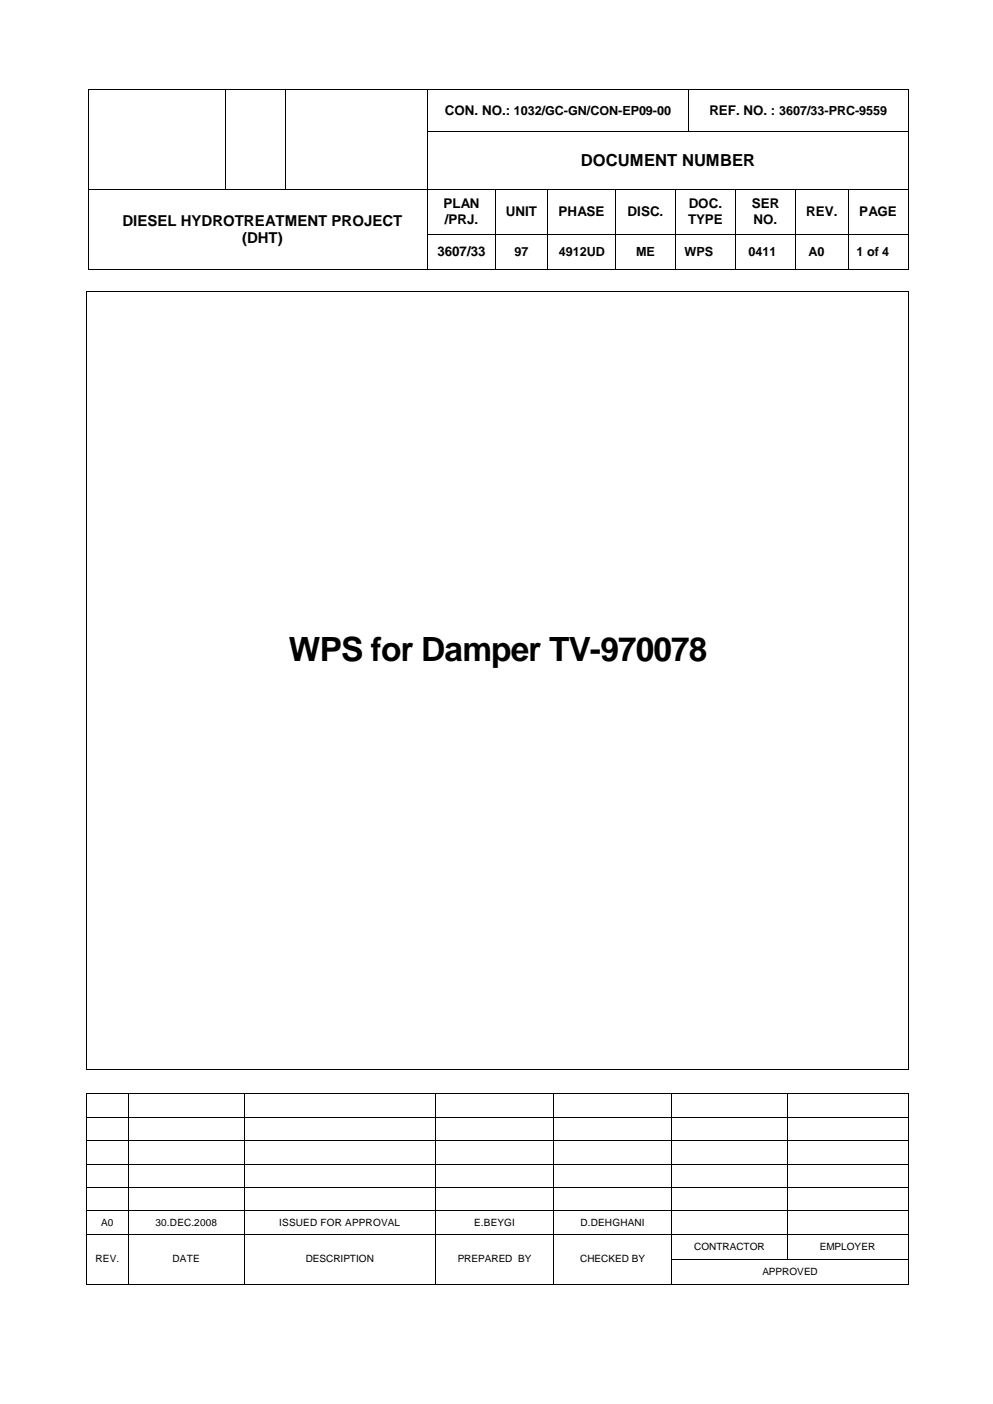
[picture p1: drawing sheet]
<svg xmlns="http://www.w3.org/2000/svg" width="210mm" height="297mm" viewBox="0 0 210 297" stroke-linecap="round" stroke-linejoin="round" font-family="sans-serif">
<defs><g id="words">
<text font-size="7.1" x="61.1" y="139.9">WPS for Damper TV-970078</text>
<text font-size="3.5" x="122.9" y="35.1">DOCUMENT NUMBER</text>
<g font-size="3.2">
<text x="25.9" y="47.8">DIESEL HYDROTREATMENT PROJECT</text>
<text x="51.2" y="51.4">(DHT)</text>
</g>
<g font-size="2.8">
<text x="94.1" y="24.3">CON. NO.: 1032/GC-GN/CON-EP09-00</text>
<text x="150" y="24.3">REF. NO. : 3607/33-PRC-9559</text>
<text x="93.8" y="44.1">PLAN</text>
<text x="94.1" y="47.3">/PRJ.</text>
<text x="107" y="45.7">UNIT</text>
<text x="118.1" y="45.7">PHASE</text>
<text x="132.7" y="45.7">DISC.</text>
<text x="145.5" y="47.3">TYPE</text>
<text x="145.7" y="44.1">DOC.</text>
<text x="159" y="44.1">SER</text>
<text x="159.4" y="47.3">NO.</text>
<text x="170.5" y="45.7">REV.</text>
<text x="181.7" y="45.7">PAGE</text>
<text x="92.5" y="54.2">3607/33</text>
</g>
<g font-size="2.7">
<text x="108.8" y="54.2">97</text>
<text x="118.2" y="54.2">4912UD</text>
<text x="134.5" y="54.2">ME</text>
<text x="144.8" y="54.2">WPS</text>
<text x="158.3" y="54.2">0411</text>
<text x="171" y="54.2">A0</text>
<text x="181.1" y="54.2">1 of 4</text>
</g>
<g font-size="2.1">
<text x="21.4" y="259.3">A0</text>
<text x="32.9" y="259.3">30.DEC.2008</text>
<text x="59.1" y="259.3">ISSUED FOR APPROVAL</text>
<text x="100.3" y="259.3">E.BEYGI</text>
<text x="122.7" y="259.3">D.DEHGHANI</text>
<text x="20.2" y="267.1">REV.</text>
<text x="36.5" y="267.1">DATE</text>
<text x="64.7" y="267.1">DESCRIPTION</text>
<text x="96.8" y="267.1">PREPARED BY</text>
<text x="122.7" y="267.1">CHECKED BY</text>
<text x="146.8" y="264.4">CONTRACTOR</text>
<text x="161.2" y="269.7">APPROVED</text>
<text x="173.4" y="264.4">EMPLOYER</text>
</g>
</g></defs>
<g fill="#000">
<path d="M18.6 18.8h.2v.2h-.2z" fill-rule="evenodd"/>
<path d="M18.6 18.8h.2v.2h-.2z" fill-rule="evenodd"/>
<path d="M47.5 18.8h.2v.2h-.2z" fill-rule="evenodd"/>
<path d="M60.3 18.8h.1v.2h-.1z" fill-rule="evenodd"/>
<path d="M90.4 18.8h.2v.2h-.2z" fill-rule="evenodd"/>
<path d="M145.5 18.8h.1v.2h-.1z" fill-rule="evenodd"/>
<path d="M192 18.8h.2v.2h-.2z" fill-rule="evenodd"/>
<path d="M192 18.8h.2v.2h-.2z" fill-rule="evenodd"/>
<path d="M18.6 27.7h.2v.2h-.2z" fill-rule="evenodd"/>
<path d="M47.5 27.7h.2v.2h-.2z" fill-rule="evenodd"/>
<path d="M60.3 27.7h.1v.2h-.1z" fill-rule="evenodd"/>
<path d="M90.4 27.7h.2v.2h-.2z" fill-rule="evenodd"/>
<path d="M145.5 27.7h.1v.2h-.1z" fill-rule="evenodd"/>
<path d="M192 27.7h.2v.2h-.2z" fill-rule="evenodd"/>
<path d="M18.6 40h.2v.1h-.2z" fill-rule="evenodd"/>
<path d="M18.6 49.5h.2v.1h-.2z" fill-rule="evenodd"/>
<path d="M18.6 57h.2v.2h-.2z" fill-rule="evenodd"/>
<path d="M18.6 57h.2v.2h-.2z" fill-rule="evenodd"/>
<path d="M47.5 40h.2v.1h-.2z" fill-rule="evenodd"/>
<path d="M60.3 40h.1v.1h-.1z" fill-rule="evenodd"/>
<path d="M90.4 40h.2v.1h-.2z" fill-rule="evenodd"/>
<path d="M90.4 49.5h.2v.1h-.2z" fill-rule="evenodd"/>
<path d="M90.4 57h.2v.2h-.2z" fill-rule="evenodd"/>
<path d="M104.7 40h.2v.1h-.2z" fill-rule="evenodd"/>
<path d="M104.7 49.5h.2v.1h-.2z" fill-rule="evenodd"/>
<path d="M104.7 57h.2v.2h-.2z" fill-rule="evenodd"/>
<path d="M115.8 40h.2v.1h-.2z" fill-rule="evenodd"/>
<path d="M115.8 49.5h.2v.1h-.2z" fill-rule="evenodd"/>
<path d="M115.8 57h.2v.2h-.2z" fill-rule="evenodd"/>
<path d="M130.1 40h.2v.1h-.2z" fill-rule="evenodd"/>
<path d="M130.1 49.5h.2v.1h-.2z" fill-rule="evenodd"/>
<path d="M130.1 57h.2v.2h-.2z" fill-rule="evenodd"/>
<path d="M142.8 40h.2v.1h-.2z" fill-rule="evenodd"/>
<path d="M142.8 49.5h.2v.1h-.2z" fill-rule="evenodd"/>
<path d="M142.8 57h.2v.2h-.2z" fill-rule="evenodd"/>
<path d="M155.5 40h.2v.1h-.2z" fill-rule="evenodd"/>
<path d="M155.5 49.5h.2v.1h-.2z" fill-rule="evenodd"/>
<path d="M155.5 57h.2v.2h-.2z" fill-rule="evenodd"/>
<path d="M168.2 40h.2v.1h-.2z" fill-rule="evenodd"/>
<path d="M168.2 49.5h.2v.1h-.2z" fill-rule="evenodd"/>
<path d="M168.2 57h.2v.2h-.2z" fill-rule="evenodd"/>
<path d="M179.3 40h.2v.1h-.2z" fill-rule="evenodd"/>
<path d="M179.3 49.5h.2v.1h-.2z" fill-rule="evenodd"/>
<path d="M179.3 57h.2v.2h-.2z" fill-rule="evenodd"/>
<path d="M192 40h.2v.1h-.2z" fill-rule="evenodd"/>
<path d="M192 49.5h.2v.1h-.2z" fill-rule="evenodd"/>
<path d="M192 57h.2v.2h-.2z" fill-rule="evenodd"/>
<path d="M192 57h.2v.2h-.2z" fill-rule="evenodd"/>
<path d="M18.3 61.6h.2v.2h-.2z" fill-rule="evenodd"/>
<path d="M18.3 61.6h.2v.2h-.2z" fill-rule="evenodd"/>
<path d="M192.1 61.6h.2v.2h-.2z" fill-rule="evenodd"/>
<path d="M192.1 61.6h.2v.2h-.2z" fill-rule="evenodd"/>
<path d="M18.3 226.2h.2v.1h-.2z" fill-rule="evenodd"/>
<path d="M18.3 226.2h.2v.1h-.2z" fill-rule="evenodd"/>
<path d="M18.5 226.2h.1v.1h-.1z" fill-rule="evenodd"/>
<path d="M192.1 226.2h.2v.1h-.2z" fill-rule="evenodd"/>
</g>
<g fill="none" stroke="#000" stroke-width=".21">
<path d="M18.7 19v8.7M18.8 18.9h28.7M47.6 19v8.7M47.7 18.9h12.6M60.3 19v8.7M60.4 18.9h30M90.5 19v8.7M90.6 18.9h54.9M145.5 19v8.7M145.6 18.9h46.4M192.1 19v8.7M18.7 27.9v12.1"/>
<path d="M47.6 27.9v12.1M60.3 27.9v12.1M90.5 27.9v12.1M90.6 27.8h54.9M145.6 27.8h46.4M192.1 27.9v12.1M18.7 40.1v9.4M18.7 49.6v7.4M18.8 40.1h28.7M18.8 57.1h71.6M47.7 40.1h12.6M60.4 40.1h30"/>
<path d="M90.5 40.1v9.4M90.5 49.6v7.4M90.6 40.1h14.1M90.6 49.5h14.1M90.6 57.1h14.1M104.8 40.1v9.4M104.8 49.6v7.4M104.9 40.1h10.9M104.9 49.5h10.9M104.9 57.1h10.9M115.9 40.1v9.4M115.9 49.6v7.4"/>
<path d="M116 40.1h14.1M116 49.5h14.1M116 57.1h14.1M130.2 40.1v9.4M130.2 49.6v7.4M130.3 40.1h12.5M130.3 49.5h12.5M130.3 57.1h12.5M142.9 40.1v9.4M142.9 49.6v7.4M143 40.1h12.5M143 49.5h12.5"/>
<path d="M143 57.1h12.5M155.6 40.1v9.4M155.6 49.6v7.4M155.7 40.1h12.5M155.7 49.5h12.5M155.7 57.1h12.5M168.3 40.1v9.4M168.3 49.6v7.4M168.4 40.1h10.9M168.4 49.5h10.9M168.4 57.1h10.9M179.4 40.1v9.4"/>
<path d="M179.4 49.6v7.4M179.5 40.1h12.5M179.5 49.5h12.5M179.5 57.1h12.5M192.1 40.1v9.4M192.1 49.6v7.4M18.4 61.8v164.4M18.5 61.7h173.6M192.2 61.8v164.4M18.6 226.3h173.5"/>
</g>
<g fill="#fff">
<path d="M18.5 231.5h8.5v4.8h-8.5z" fill-rule="evenodd"/>
<path d="M18.8 232.7h7.9v2.4h-7.9z" fill-rule="evenodd"/>
<path d="M27.2 231.5h24.4v4.8h-24.4z" fill-rule="evenodd"/>
<path d="M27.5 232.7h23.8v2.4h-23.8z" fill-rule="evenodd"/>
<path d="M51.8 231.5h40.2v4.8h-40.2z" fill-rule="evenodd"/>
<path d="M52.1 232.9h39.6v2h-39.6z" fill-rule="evenodd"/>
<path d="M92.2 231.5h24.8v4.8h-24.8z" fill-rule="evenodd"/>
<path d="M92.5 232.9h24.2v2h-24.2z" fill-rule="evenodd"/>
<path d="M117.2 231.5h24.8v4.8h-24.8z" fill-rule="evenodd"/>
<path d="M117.5 232.9h24.2v2h-24.2z" fill-rule="evenodd"/>
<path d="M142.1 231.5h24.3v4.8h-24.3z" fill-rule="evenodd"/>
<path d="M142.5 232.9h23.6v2h-23.6z" fill-rule="evenodd"/>
<path d="M166.5 231.5h25.6v4.8h-25.6z" fill-rule="evenodd"/>
<path d="M166.8 232.9h25v2h-25z" fill-rule="evenodd"/>
</g>
<g fill="#000">
<path d="M18.3 231.3h.2v.2h-.2z" fill-rule="evenodd"/>
<path d="M18.3 231.3h.2v.2h-.2z" fill-rule="evenodd"/>
<path d="M18.5 231.3h.1v.2h-.1z" fill-rule="evenodd"/>
<path d="M27 231.3h.2v.2h-.2z" fill-rule="evenodd"/>
<path d="M51.6 231.3h.2v.2h-.2z" fill-rule="evenodd"/>
<path d="M92.1 231.3h.1v.2h-.1z" fill-rule="evenodd"/>
<path d="M117 231.3h.2v.2h-.2z" fill-rule="evenodd"/>
<path d="M142 231.3h.2v.2h-.2z" fill-rule="evenodd"/>
<path d="M166.4 231.3h.1v.2h-.1z" fill-rule="evenodd"/>
<path d="M192.1 231.3h.2v.2h-.2z" fill-rule="evenodd"/>
</g>
<g fill="none" stroke="#000" stroke-width=".21">
<path d="M18.4 231.5v4.8M18.6 231.4h8.4M27.1 231.5v4.8M27.2 231.4h24.4M51.7 231.5v4.8M51.8 231.4h40.2M92.1 231.5v4.8M92.2 231.4h24.8M117.1 231.5v4.8M117.2 231.4h24.8M142.1 231.5v4.8M142.2 231.4h24.2"/>
<path d="M166.4 231.5v4.8M166.5 231.4h25.6M192.2 231.5v4.8"/>
</g>
<g fill="#fff">
<path d="M18.5 236.5h8.5v4.7h-8.5z" fill-rule="evenodd"/>
<path d="M18.8 237.6h7.9v2.5h-7.9z" fill-rule="evenodd"/>
<path d="M27.2 236.5h24.4v4.7h-24.4z" fill-rule="evenodd"/>
<path d="M27.5 237.6h23.8v2.5h-23.8z" fill-rule="evenodd"/>
<path d="M51.8 236.5h40.2v4.7h-40.2z" fill-rule="evenodd"/>
<path d="M52.1 237.8h39.6v2.1h-39.6z" fill-rule="evenodd"/>
<path d="M92.2 236.5h24.8v4.7h-24.8z" fill-rule="evenodd"/>
<path d="M92.5 237.8h24.2v2.1h-24.2z" fill-rule="evenodd"/>
<path d="M117.2 236.5h24.8v4.7h-24.8z" fill-rule="evenodd"/>
<path d="M117.5 237.8h24.2v2.1h-24.2z" fill-rule="evenodd"/>
<path d="M142.1 236.5h24.3v4.7h-24.3z" fill-rule="evenodd"/>
<path d="M142.5 237.8h23.6v2.1h-23.6z" fill-rule="evenodd"/>
<path d="M166.5 236.5h25.6v4.7h-25.6z" fill-rule="evenodd"/>
<path d="M166.8 237.8h25v2.1h-25z" fill-rule="evenodd"/>
</g>
<g fill="#000">
<path d="M18.3 236.3h.2v.2h-.2z" fill-rule="evenodd"/>
<path d="M27 236.3h.2v.2h-.2z" fill-rule="evenodd"/>
<path d="M51.6 236.3h.2v.2h-.2z" fill-rule="evenodd"/>
<path d="M92.1 236.3h.1v.2h-.1z" fill-rule="evenodd"/>
<path d="M117 236.3h.2v.2h-.2z" fill-rule="evenodd"/>
<path d="M142 236.3h.2v.2h-.2z" fill-rule="evenodd"/>
<path d="M166.4 236.3h.1v.2h-.1z" fill-rule="evenodd"/>
<path d="M192.1 236.3h.2v.2h-.2z" fill-rule="evenodd"/>
</g>
<g fill="none" stroke="#000" stroke-width=".21">
<path d="M18.4 236.5v4.7M18.5 236.4h8.5M27.1 236.5v4.7M27.2 236.4h24.4M51.7 236.5v4.7M51.8 236.4h40.2M92.1 236.5v4.7M92.2 236.4h24.8M117.1 236.5v4.7M117.2 236.4h24.8M142.1 236.5v4.7M142.2 236.4h24.2"/>
<path d="M166.4 236.5v4.7M166.5 236.4h25.6M192.2 236.5v4.7"/>
</g>
<g fill="#fff">
<path d="M18.5 241.4h8.5v4.8h-8.5z" fill-rule="evenodd"/>
<path d="M18.8 242.6h7.9v2.4h-7.9z" fill-rule="evenodd"/>
<path d="M27.2 241.4h24.4v4.8h-24.4z" fill-rule="evenodd"/>
<path d="M27.5 242.6h23.8v2.4h-23.8z" fill-rule="evenodd"/>
<path d="M51.8 241.4h40.2v4.8h-40.2z" fill-rule="evenodd"/>
<path d="M52.1 242.8h39.6v2h-39.6z" fill-rule="evenodd"/>
<path d="M92.2 241.4h24.8v4.8h-24.8z" fill-rule="evenodd"/>
<path d="M92.5 242.8h24.2v2h-24.2z" fill-rule="evenodd"/>
<path d="M117.2 241.4h24.8v4.8h-24.8z" fill-rule="evenodd"/>
<path d="M117.5 242.8h24.2v2h-24.2z" fill-rule="evenodd"/>
<path d="M142.1 241.4h24.3v4.8h-24.3z" fill-rule="evenodd"/>
<path d="M142.5 242.8h23.6v2h-23.6z" fill-rule="evenodd"/>
<path d="M166.5 241.4h25.6v4.8h-25.6z" fill-rule="evenodd"/>
<path d="M166.8 242.8h25v2h-25z" fill-rule="evenodd"/>
</g>
<g fill="#000">
<path d="M18.3 241.2h.2v.2h-.2z" fill-rule="evenodd"/>
<path d="M27 241.2h.2v.2h-.2z" fill-rule="evenodd"/>
<path d="M51.6 241.2h.2v.2h-.2z" fill-rule="evenodd"/>
<path d="M92.1 241.2h.1v.2h-.1z" fill-rule="evenodd"/>
<path d="M117 241.2h.2v.2h-.2z" fill-rule="evenodd"/>
<path d="M142 241.2h.2v.2h-.2z" fill-rule="evenodd"/>
<path d="M166.4 241.2h.1v.2h-.1z" fill-rule="evenodd"/>
<path d="M192.1 241.2h.2v.2h-.2z" fill-rule="evenodd"/>
</g>
<g fill="none" stroke="#000" stroke-width=".21">
<path d="M18.4 241.4v4.8M18.5 241.3h8.5M27.1 241.4v4.8M27.2 241.3h24.4M51.7 241.4v4.8M51.8 241.3h40.2M92.1 241.4v4.8M92.2 241.3h24.8M117.1 241.4v4.8M117.2 241.3h24.8M142.1 241.4v4.8M142.2 241.3h24.2"/>
<path d="M166.4 241.4v4.8M166.5 241.3h25.6M192.2 241.4v4.8"/>
</g>
<g fill="#fff">
<path d="M18.5 246.3h8.5v4.8h-8.5z" fill-rule="evenodd"/>
<path d="M18.8 247.5h7.9v2.4h-7.9z" fill-rule="evenodd"/>
<path d="M27.2 246.3h24.4v4.8h-24.4z" fill-rule="evenodd"/>
<path d="M27.5 247.5h23.8v2.4h-23.8z" fill-rule="evenodd"/>
<path d="M51.8 246.3h40.2v4.8h-40.2z" fill-rule="evenodd"/>
<path d="M52.1 247.7h39.6v2.1h-39.6z" fill-rule="evenodd"/>
<path d="M92.2 246.3h24.8v4.8h-24.8z" fill-rule="evenodd"/>
<path d="M92.5 247.7h24.2v2.1h-24.2z" fill-rule="evenodd"/>
<path d="M117.2 246.3h24.8v4.8h-24.8z" fill-rule="evenodd"/>
<path d="M117.5 247.7h24.2v2.1h-24.2z" fill-rule="evenodd"/>
<path d="M142.1 246.3h24.3v4.8h-24.3z" fill-rule="evenodd"/>
<path d="M142.5 247.7h23.6v2.1h-23.6z" fill-rule="evenodd"/>
<path d="M166.5 246.3h25.6v4.8h-25.6z" fill-rule="evenodd"/>
<path d="M166.8 247.7h25v2.1h-25z" fill-rule="evenodd"/>
</g>
<g fill="#000">
<path d="M18.3 246.2h.2v.1h-.2z" fill-rule="evenodd"/>
<path d="M27 246.2h.2v.1h-.2z" fill-rule="evenodd"/>
<path d="M51.6 246.2h.2v.1h-.2z" fill-rule="evenodd"/>
<path d="M92.1 246.2h.1v.1h-.1z" fill-rule="evenodd"/>
<path d="M117 246.2h.2v.1h-.2z" fill-rule="evenodd"/>
<path d="M142 246.2h.2v.1h-.2z" fill-rule="evenodd"/>
<path d="M166.4 246.2h.1v.1h-.1z" fill-rule="evenodd"/>
<path d="M192.1 246.2h.2v.1h-.2z" fill-rule="evenodd"/>
</g>
<g fill="none" stroke="#000" stroke-width=".21">
<path d="M18.4 246.3v4.8M18.5 246.2h8.5M27.1 246.3v4.8M27.2 246.2h24.4M51.7 246.3v4.8M51.8 246.2h40.2M92.1 246.3v4.8M92.2 246.2h24.8M117.1 246.3v4.8M117.2 246.2h24.8M142.1 246.3v4.8M142.2 246.2h24.2"/>
<path d="M166.4 246.3v4.8M166.5 246.2h25.6M192.2 246.3v4.8"/>
</g>
<g fill="#fff">
<path d="M18.5 251.3h8.5v4.7h-8.5z" fill-rule="evenodd"/>
<path d="M18.8 252.4h7.9v2.5h-7.9z" fill-rule="evenodd"/>
<path d="M27.2 251.3h24.4v4.7h-24.4z" fill-rule="evenodd"/>
<path d="M27.5 252.4h23.8v2.5h-23.8z" fill-rule="evenodd"/>
<path d="M51.8 251.3h40.2v4.7h-40.2z" fill-rule="evenodd"/>
<path d="M52.1 252.6h39.6v2.1h-39.6z" fill-rule="evenodd"/>
<path d="M92.2 251.3h24.8v4.7h-24.8z" fill-rule="evenodd"/>
<path d="M92.5 252.6h24.2v2.1h-24.2z" fill-rule="evenodd"/>
<path d="M117.2 251.3h24.8v4.7h-24.8z" fill-rule="evenodd"/>
<path d="M117.5 252.6h24.2v2.1h-24.2z" fill-rule="evenodd"/>
<path d="M142.1 251.3h24.3v4.7h-24.3z" fill-rule="evenodd"/>
<path d="M142.5 252.6h23.6v2.1h-23.6z" fill-rule="evenodd"/>
<path d="M166.5 251.3h25.6v4.7h-25.6z" fill-rule="evenodd"/>
<path d="M166.8 252.6h25v2.1h-25z" fill-rule="evenodd"/>
</g>
<g fill="#000">
<path d="M18.3 251.1h.2v.2h-.2z" fill-rule="evenodd"/>
<path d="M27 251.1h.2v.2h-.2z" fill-rule="evenodd"/>
<path d="M51.6 251.1h.2v.2h-.2z" fill-rule="evenodd"/>
<path d="M92.1 251.1h.1v.2h-.1z" fill-rule="evenodd"/>
<path d="M117 251.1h.2v.2h-.2z" fill-rule="evenodd"/>
<path d="M142 251.1h.2v.2h-.2z" fill-rule="evenodd"/>
<path d="M166.4 251.1h.1v.2h-.1z" fill-rule="evenodd"/>
<path d="M192.1 251.1h.2v.2h-.2z" fill-rule="evenodd"/>
</g>
<g fill="none" stroke="#000" stroke-width=".21">
<path d="M18.4 251.3v4.7M18.5 251.2h8.5M27.1 251.3v4.7M27.2 251.2h24.4M51.7 251.3v4.7M51.8 251.2h40.2M92.1 251.3v4.7M92.2 251.2h24.8M117.1 251.3v4.7M117.2 251.2h24.8M142.1 251.3v4.7M142.2 251.2h24.2"/>
<path d="M166.4 251.3v4.7M166.5 251.2h25.6M192.2 251.3v4.7"/>
</g>
<g fill="#fff">
<path d="M18.5 256.2h8.5v4.8h-8.5z" fill-rule="evenodd"/>
<path d="M18.8 257.4h7.9v2.4h-7.9z" fill-rule="evenodd"/>
<path d="M27.2 256.2h24.4v4.8h-24.4z" fill-rule="evenodd"/>
<path d="M27.5 257.4h23.8v2.4h-23.8z" fill-rule="evenodd"/>
<path d="M51.8 256.2h40.2v4.8h-40.2z" fill-rule="evenodd"/>
<path d="M52.1 257.4h39.6v2.4h-39.6z" fill-rule="evenodd"/>
<path d="M92.2 256.2h24.8v4.8h-24.8z" fill-rule="evenodd"/>
<path d="M92.5 257.4h24.2v2.4h-24.2z" fill-rule="evenodd"/>
<path d="M117.2 256.2h24.8v4.8h-24.8z" fill-rule="evenodd"/>
<path d="M117.5 257.4h24.2v2.4h-24.2z" fill-rule="evenodd"/>
<path d="M142.1 256.2h24.3v4.8h-24.3z" fill-rule="evenodd"/>
<path d="M142.5 257.6h23.6v2h-23.6z" fill-rule="evenodd"/>
<path d="M166.5 256.2h25.6v4.8h-25.6z" fill-rule="evenodd"/>
<path d="M166.8 257.6h25v2h-25z" fill-rule="evenodd"/>
</g>
<g fill="#000">
<path d="M18.3 256h.2v.2h-.2z" fill-rule="evenodd"/>
<path d="M27 256h.2v.2h-.2z" fill-rule="evenodd"/>
<path d="M51.6 256h.2v.2h-.2z" fill-rule="evenodd"/>
<path d="M92.1 256h.1v.2h-.1z" fill-rule="evenodd"/>
<path d="M117 256h.2v.2h-.2z" fill-rule="evenodd"/>
<path d="M142 256h.2v.2h-.2z" fill-rule="evenodd"/>
<path d="M166.4 256h.1v.2h-.1z" fill-rule="evenodd"/>
<path d="M192.1 256h.2v.2h-.2z" fill-rule="evenodd"/>
</g>
<g fill="none" stroke="#000" stroke-width=".21">
<path d="M18.4 256.2v4.8M18.5 256.1h8.5M27.1 256.2v4.8M27.2 256.1h24.4M51.7 256.2v4.8M51.8 256.1h40.2M92.1 256.2v4.8M92.2 256.1h24.8M117.1 256.2v4.8M117.2 256.1h24.8M142.1 256.2v4.8M142.2 256.1h24.2"/>
<path d="M166.4 256.2v4.8M166.5 256.1h25.6M192.2 256.2v4.8"/>
</g>
<g fill="#fff">
<path d="M18.5 261.1h8.5v10.5h-8.5z" fill-rule="evenodd"/>
<path d="M18.8 265.1h7.9v2.5h-7.9z" fill-rule="evenodd"/>
<path d="M27.2 261.1h24.4v10.5h-24.4z" fill-rule="evenodd"/>
<path d="M27.5 265.1h23.8v2.5h-23.8z" fill-rule="evenodd"/>
<path d="M51.8 261.1h40.2v10.5h-40.2z" fill-rule="evenodd"/>
<path d="M52.1 265.1h39.6v2.5h-39.6z" fill-rule="evenodd"/>
<path d="M92.2 261.1h24.8v10.5h-24.8z" fill-rule="evenodd"/>
<path d="M92.5 265.1h24.2v2.5h-24.2z" fill-rule="evenodd"/>
<path d="M117.2 261.1h24.8v10.5h-24.8z" fill-rule="evenodd"/>
<path d="M117.5 265.1h24.2v2.5h-24.2z" fill-rule="evenodd"/>
<path d="M142.1 261.1h24.3v5.2h-24.3z" fill-rule="evenodd"/>
<path d="M142.5 262.5h23.6v2.4h-23.6z" fill-rule="evenodd"/>
<path d="M166.5 261.1h25.6v5.2h-25.6z" fill-rule="evenodd"/>
<path d="M166.8 262.5h25v2.4h-25z" fill-rule="evenodd"/>
</g>
<g fill="#000">
<path d="M18.3 261h.2v.1h-.2z" fill-rule="evenodd"/>
<path d="M27 261h.2v.1h-.2z" fill-rule="evenodd"/>
<path d="M51.6 261h.2v.1h-.2z" fill-rule="evenodd"/>
<path d="M92.1 261h.1v.1h-.1z" fill-rule="evenodd"/>
<path d="M117 261h.2v.1h-.2z" fill-rule="evenodd"/>
<path d="M142 261h.2v.1h-.2z" fill-rule="evenodd"/>
<path d="M166.4 261h.1v.1h-.1z" fill-rule="evenodd"/>
<path d="M192.1 261h.2v.1h-.2z" fill-rule="evenodd"/>
</g>
<g fill="none" stroke="#000" stroke-width=".21">
<path d="M18.4 261.1v5.2M18.5 261.1h8.5M27.1 261.1v5.2M27.2 261.1h24.4M51.7 261.1v5.2M51.8 261.1h40.2M92.1 261.1v5.2M92.2 261.1h24.8M117.1 261.1v5.2M117.2 261.1h24.8M142.1 261.1v5.2M142.2 261.1h24.2"/>
<path d="M166.4 261.1v5.2M166.5 261.1h25.6M192.2 261.1v5.2"/>
</g>
<g fill="#fff">
<path d="M142.1 266.4h50v5.2h-50z" fill-rule="evenodd"/>
<path d="M142.5 267.8h49.3v2.4h-49.3z" fill-rule="evenodd"/>
</g>
<g fill="#000">
<path d="M18.3 266.3h.2v.1h-.2z" fill-rule="evenodd"/>
<path d="M18.3 271.6h.2v.1h-.2z" fill-rule="evenodd"/>
<path d="M18.3 271.6h.2v.1h-.2z" fill-rule="evenodd"/>
<path d="M27 266.3h.2v.1h-.2z" fill-rule="evenodd"/>
<path d="M27 271.6h.2v.1h-.2z" fill-rule="evenodd"/>
<path d="M51.6 266.3h.2v.1h-.2z" fill-rule="evenodd"/>
<path d="M51.6 271.6h.2v.1h-.2z" fill-rule="evenodd"/>
<path d="M92.1 266.3h.1v.1h-.1z" fill-rule="evenodd"/>
<path d="M92.1 271.6h.1v.1h-.1z" fill-rule="evenodd"/>
<path d="M117 266.3h.2v.1h-.2z" fill-rule="evenodd"/>
<path d="M117 271.6h.2v.1h-.2z" fill-rule="evenodd"/>
<path d="M142 266.3h.2v.1h-.2z" fill-rule="evenodd"/>
<path d="M142 271.6h.2v.1h-.2z" fill-rule="evenodd"/>
<path d="M166.4 266.3h.1v.1h-.1z" fill-rule="evenodd"/>
<path d="M192.1 266.3h.2v.1h-.2z" fill-rule="evenodd"/>
<path d="M192.1 271.6h.2v.1h-.2z" fill-rule="evenodd"/>
<path d="M192.1 271.6h.2v.1h-.2z" fill-rule="evenodd"/>
</g>
<g fill="none" stroke="#000" stroke-width=".21">
<path d="M18.4 266.4v5.2M18.5 271.6h8.5M27.1 266.4v5.2M27.2 271.6h24.4M51.7 266.4v5.2M51.8 271.6h40.2M92.1 266.4v5.2M92.2 271.6h24.8M117.1 266.4v5.2M117.2 271.6h24.8M142.1 266.4v5.2M142.2 266.4h24.2"/>
<path d="M142.2 271.6h49.9M166.5 266.4h25.6M192.2 266.4v5.2"/>
</g>
<use href="#words"/>
</svg>
